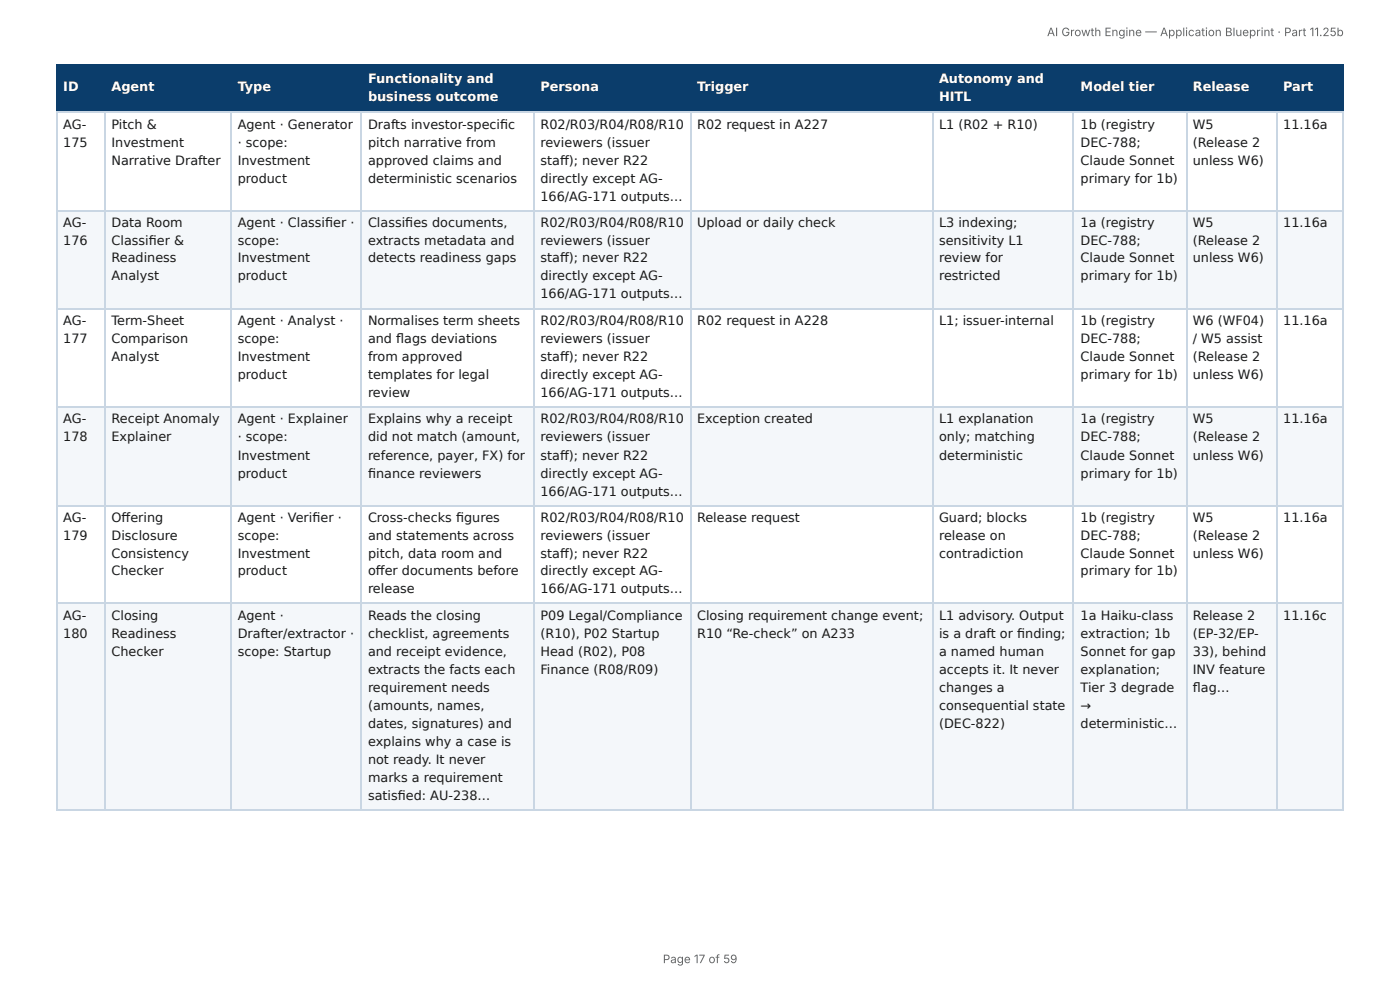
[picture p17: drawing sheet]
<svg xmlns="http://www.w3.org/2000/svg" width="297mm" height="210mm" viewBox="0 0 297 210" stroke-linecap="round" stroke-linejoin="round" font-family="sans-serif">
<defs><g id="words">
<g font-size="2.7" fill="#fff">
<text x="78.2" y="17.6">Functionality and</text>
<text x="199.4" y="17.6">Autonomy and</text>
<text x="13.4" y="19.4">ID</text>
<text x="23.7" y="19.4">Agent</text>
<text x="50.5" y="19.4">Type</text>
<text x="78.2" y="21.4">business outcome</text>
<text x="114.8" y="19.4">Persona</text>
<text x="148.1" y="19.4">Trigger</text>
<text x="199.4" y="21.4">HITL</text>
<text x="229.5" y="19.4">Model tier</text>
<text x="253.4" y="19.4">Release</text>
<text x="272.6" y="19.4">Part</text>
</g>
<g font-size="2.7" fill="#1a1a1a">
<text x="13.4" y="27.3">AG-</text>
<text x="23.7" y="27.3">Pitch &amp;</text>
<text x="50.5" y="27.3">Agent · Generator</text>
<text x="78.2" y="27.3">Drafts investor-specifi c</text>
<text x="114.8" y="27.3">R02/R03/R04/R08/R10</text>
<text x="148.1" y="27.3">R02 request in A227</text>
<text x="199.4" y="27.3">L1 (R02 + R10)</text>
<text x="229.5" y="27.3">1b (registry</text>
<text x="253.4" y="27.3">W5</text>
<text x="272.6" y="27.3">11.16a</text>
<text x="13.4" y="31.1">175</text>
<text x="23.7" y="31.1">Investment</text>
<text x="23.7" y="35">Narrative Drafter</text>
<text x="50.5" y="31.1">· scope:</text>
<text x="50.5" y="35">Investment</text>
<text x="78.2" y="31.1">pitch narrative from</text>
<text x="78.2" y="35">approved claims and</text>
<text x="114.8" y="31.1">reviewers (issuer</text>
<text x="114.8" y="35">staff ); never R22</text>
<text x="229.5" y="31.1">DEC-788;</text>
<text x="229.5" y="35">Claude Sonnet</text>
<text x="253.4" y="31.1">(Release 2</text>
<text x="253.4" y="35">unless W6)</text>
<text x="50.5" y="38.8">product</text>
<text x="78.2" y="38.8">deterministic scenarios</text>
<text x="114.8" y="38.8">directly except AG-</text>
<text x="229.5" y="38.8">primary for 1b)</text>
<text x="114.8" y="42.6">166/AG-171 outputs…</text>
<text x="13.4" y="48.3">AG-</text>
<text x="13.4" y="52.1">176</text>
<text x="23.7" y="48.3">Data Room</text>
<text x="23.7" y="52.1">Classifi er &amp;</text>
<text x="50.5" y="48.3">Agent · Classifi er ·</text>
<text x="50.5" y="52.1">scope:</text>
<text x="78.2" y="48.3">Classifi es documents,</text>
<text x="78.2" y="52.1">extracts metadata and</text>
<text x="114.8" y="48.3">R02/R03/R04/R08/R10</text>
<text x="114.8" y="52.1">reviewers (issuer</text>
<text x="148.1" y="48.3">Upload or daily check</text>
<text x="199.4" y="48.3">L3 indexing;</text>
<text x="199.4" y="52.1">sensitivity L1</text>
<text x="229.5" y="48.3">1a (registry</text>
<text x="229.5" y="52.1">DEC-788;</text>
<text x="253.4" y="48.3">W5</text>
<text x="253.4" y="52.1">(Release 2</text>
<text x="272.6" y="48.3">11.16a</text>
<text x="23.7" y="55.7">Readiness</text>
<text x="23.7" y="59.5">Analyst</text>
<text x="50.5" y="55.7">Investment</text>
<text x="50.5" y="59.5">product</text>
<text x="78.2" y="55.7">detects readiness gaps</text>
<text x="114.8" y="55.7">staff ); never R22</text>
<text x="114.8" y="59.5">directly except AG-</text>
<text x="199.4" y="55.7">review for</text>
<text x="199.4" y="59.5">restricted</text>
<text x="229.5" y="55.7">Claude Sonnet</text>
<text x="229.5" y="59.5">primary for 1b)</text>
<text x="253.4" y="55.7">unless W6)</text>
<text x="114.8" y="63.3">166/AG-171 outputs…</text>
<text x="13.4" y="69">AG-</text>
<text x="23.7" y="69">Term-Sheet</text>
<text x="50.5" y="69">Agent · Analyst ·</text>
<text x="78.2" y="69">Normalises term sheets</text>
<text x="114.8" y="69">R02/R03/R04/R08/R10</text>
<text x="148.1" y="69">R02 request in A228</text>
<text x="199.4" y="69">L1; issuer-internal</text>
<text x="229.5" y="69">1b (registry</text>
<text x="253.4" y="69">W6 (WF04)</text>
<text x="272.6" y="69">11.16a</text>
<text x="13.4" y="72.8">177</text>
<text x="23.7" y="72.8">Comparison</text>
<text x="23.7" y="76.6">Analyst</text>
<text x="50.5" y="72.8">scope:</text>
<text x="50.5" y="76.6">Investment</text>
<text x="78.2" y="72.8">and fl ags deviations</text>
<text x="78.2" y="76.6">from approved</text>
<text x="114.8" y="72.8">reviewers (issuer</text>
<text x="114.8" y="76.6">staff ); never R22</text>
<text x="229.5" y="72.8">DEC-788;</text>
<text x="229.5" y="76.6">Claude Sonnet</text>
<text x="253.4" y="72.8">/ W5 assist</text>
<text x="253.4" y="76.6">(Release 2</text>
<text x="50.5" y="80.5">product</text>
<text x="78.2" y="80.5">templates for legal</text>
<text x="114.8" y="80.5">directly except AG-</text>
<text x="229.5" y="80.5">primary for 1b)</text>
<text x="253.4" y="80.5">unless W6)</text>
<text x="13.4" y="89.9">AG-</text>
<text x="23.7" y="89.9">Receipt Anomaly</text>
<text x="50.5" y="89.9">Agent · Explainer</text>
<text x="78.2" y="84.3">review</text>
<text x="78.2" y="89.9">Explains why a receipt</text>
<text x="114.8" y="84.3">166/AG-171 outputs…</text>
<text x="114.8" y="89.9">R02/R03/R04/R08/R10</text>
<text x="148.1" y="89.9">Exception created</text>
<text x="199.4" y="89.9">L1 explanation</text>
<text x="229.5" y="89.9">1a (registry</text>
<text x="253.4" y="89.9">W5</text>
<text x="272.6" y="89.9">11.16a</text>
<text x="13.4" y="93.8">178</text>
<text x="23.7" y="93.8">Explainer</text>
<text x="50.5" y="93.8">· scope:</text>
<text x="78.2" y="93.8">did not match (amount,</text>
<text x="114.8" y="93.8">reviewers (issuer</text>
<text x="199.4" y="93.8">only; matching</text>
<text x="229.5" y="93.8">DEC-788;</text>
<text x="253.4" y="93.8">(Release 2</text>
<text x="50.5" y="97.6">Investment</text>
<text x="50.5" y="101.4">product</text>
<text x="78.2" y="97.6">reference, payer, FX) for</text>
<text x="78.2" y="101.4">fi nance reviewers</text>
<text x="114.8" y="97.6">staff ); never R22</text>
<text x="114.8" y="101.4">directly except AG-</text>
<text x="199.4" y="97.6">deterministic</text>
<text x="229.5" y="97.6">Claude Sonnet</text>
<text x="229.5" y="101.4">primary for 1b)</text>
<text x="253.4" y="97.6">unless W6)</text>
<text x="114.8" y="105.3">166/AG-171 outputs…</text>
<text x="13.4" y="110.9">AG-</text>
<text x="23.7" y="110.9">Off ering</text>
<text x="50.5" y="110.9">Agent · Verifi er ·</text>
<text x="78.2" y="110.9">Cross-checks fi gures</text>
<text x="114.8" y="110.9">R02/R03/R04/R08/R10</text>
<text x="148.1" y="110.9">Release request</text>
<text x="199.4" y="110.9">Guard; blocks</text>
<text x="229.5" y="110.9">1b (registry</text>
<text x="253.4" y="110.9">W5</text>
<text x="272.6" y="110.9">11.16a</text>
<text x="13.4" y="114.7">179</text>
<text x="23.7" y="114.7">Disclosure</text>
<text x="23.7" y="118.5">Consistency</text>
<text x="50.5" y="114.7">scope:</text>
<text x="50.5" y="118.5">Investment</text>
<text x="78.2" y="114.7">and statements across</text>
<text x="78.2" y="118.5">pitch, data room and</text>
<text x="114.8" y="114.7">reviewers (issuer</text>
<text x="114.8" y="118.5">staff ); never R22</text>
<text x="199.4" y="114.7">release on</text>
<text x="199.4" y="118.5">contradiction</text>
<text x="229.5" y="114.7">DEC-788;</text>
<text x="229.5" y="118.5">Claude Sonnet</text>
<text x="253.4" y="114.7">(Release 2</text>
<text x="253.4" y="118.5">unless W6)</text>
<text x="23.7" y="122.1">Checker</text>
<text x="50.5" y="122.1">product</text>
<text x="78.2" y="122.1">off er documents before</text>
<text x="78.2" y="126">release</text>
<text x="114.8" y="122.1">directly except AG-</text>
<text x="114.8" y="126">166/AG-171 outputs…</text>
<text x="229.5" y="122.1">primary for 1b)</text>
<text x="13.4" y="131.6">AG-</text>
<text x="23.7" y="131.6">Closing</text>
<text x="50.5" y="131.6">Agent ·</text>
<text x="78.2" y="131.6">Reads the closing</text>
<text x="114.8" y="131.6">P09 Legal/Compliance</text>
<text x="148.1" y="131.6">Closing requirement change event;</text>
<text x="199.4" y="131.6">L1 advisory. Output</text>
<text x="229.5" y="131.6">1a Haiku-class</text>
<text x="253.4" y="131.6">Release 2</text>
<text x="272.6" y="131.6">11.16c</text>
<text x="13.4" y="135.4">180</text>
<text x="23.7" y="135.4">Readiness</text>
<text x="50.5" y="135.4">Drafter/extractor ·</text>
<text x="78.2" y="135.4">checklist, agreements</text>
<text x="114.8" y="135.4">(R10), P02 Startup</text>
<text x="148.1" y="135.4">R10 “Re-check” on A233</text>
<text x="199.4" y="135.4">is a draft or fi nding;</text>
<text x="229.5" y="135.4">extraction; 1b</text>
<text x="253.4" y="135.4">(EP-32/EP-</text>
<text x="23.7" y="139.2">Checker</text>
<text x="50.5" y="139.2">scope: Startup</text>
<text x="78.2" y="139.2">and receipt evidence,</text>
<text x="78.2" y="143.1">extracts the facts each</text>
<text x="114.8" y="139.2">Head (R02), P08</text>
<text x="114.8" y="143.1">Finance (R08/R09)</text>
<text x="199.4" y="139.2">a named human</text>
<text x="199.4" y="143.1">accepts it. It never</text>
<text x="229.5" y="139.2">Sonnet for gap</text>
<text x="229.5" y="143.1">explanation;</text>
<text x="253.4" y="139.2">33), behind</text>
<text x="253.4" y="143.1">INV feature</text>
<text x="78.2" y="146.9">requirement needs</text>
<text x="199.4" y="146.9">changes a</text>
<text x="229.5" y="146.9">Tier 3 degrade</text>
<text x="253.4" y="146.9">fl ag…</text>
<text x="78.2" y="150.7">(amounts, names,</text>
<text x="78.2" y="154.6">dates, signatures) and</text>
<text x="199.4" y="150.7">consequential state</text>
<text x="199.4" y="154.6">(DEC-822)</text>
<text x="229.5" y="150.7">→</text>
<text x="229.5" y="154.6">deterministic…</text>
<text x="78.2" y="158.4">explains why a case is</text>
<text x="78.2" y="162.2">not ready. It never</text>
<text x="78.2" y="166.1">marks a requirement</text>
<text x="78.2" y="169.9">satisfi ed: AU-238…</text>
</g>
<g font-size="2.5" fill="#666">
<text x="222.4" y="7.7">AI Growth Engine — Application Blueprint · Part 11.25b</text>
<text x="140.8" y="204.5">Page 17 of 59</text>
</g>
</g></defs>
<g fill="#0b3d6b">
<path d="M12.2 14h10.2v9.7h-10.2z"/>
<path d="M22.4 14h26.6v9.7h-26.6z"/>
<path d="M49 14h27.8v9.7h-27.8z"/>
<path d="M76.8 14h36.6v9.7h-36.6z"/>
<path d="M113.4 14h33.2v9.7h-33.2z"/>
<path d="M146.6 14h51.4v9.7h-51.4z"/>
<path d="M198 14h30.1v9.7h-30.1z"/>
<path d="M228.1 14h23.8v9.7h-23.8z"/>
<path d="M251.9 14h19.1v9.7h-19.1z"/>
<path d="M271 14h14.4v9.7h-14.4z"/>
</g>
<g fill="#f4f7fa">
<path d="M12.2 44.7h10.2v20.9h-10.2z"/>
<path d="M22.4 44.7h26.6v20.9h-26.6z"/>
<path d="M49 44.7h27.8v20.9h-27.8z"/>
<path d="M76.8 44.7h36.6v20.9h-36.6z"/>
<path d="M113.4 44.7h33.2v20.9h-33.2z"/>
<path d="M146.6 44.7h51.4v20.9h-51.4z"/>
<path d="M198 44.7h30.1v20.9h-30.1z"/>
<path d="M228.1 44.7h23.8v20.9h-23.8z"/>
<path d="M251.9 44.7h19.1v20.9h-19.1z"/>
<path d="M271 44.7h14.4v20.9h-14.4z"/>
<path d="M12.2 86.3h10.2v21h-10.2z"/>
<path d="M22.4 86.3h26.6v21h-26.6z"/>
<path d="M49 86.3h27.8v21h-27.8z"/>
<path d="M76.8 86.3h36.6v21h-36.6z"/>
<path d="M113.4 86.3h33.2v21h-33.2z"/>
<path d="M146.6 86.3h51.4v21h-51.4z"/>
<path d="M198 86.3h30.1v21h-30.1z"/>
<path d="M228.1 86.3h23.8v21h-23.8z"/>
<path d="M251.9 86.3h19.1v21h-19.1z"/>
<path d="M271 86.3h14.4v21h-14.4z"/>
<path d="M12.2 128.3h10.2v43.7h-10.2z"/>
<path d="M22.4 128.3h26.6v43.7h-26.6z"/>
<path d="M49 128.3h27.8v43.7h-27.8z"/>
<path d="M76.8 128.3h36.6v43.7h-36.6z"/>
<path d="M113.4 128.3h33.2v43.7h-33.2z"/>
<path d="M146.6 128.3h51.4v43.7h-51.4z"/>
<path d="M198 128.3h30.1v43.7h-30.1z"/>
<path d="M228.1 128.3h23.8v43.7h-23.8z"/>
<path d="M251.9 128.3h19.1v43.7h-19.1z"/>
<path d="M271 128.3h14.4v43.7h-14.4z"/>
</g>
<g fill="none" stroke="#0b3d6b" stroke-width=".26">
<path d="M11.9 13.9h273.5M12 13.8v10.2M22.3 13.8v10.2M49.1 13.8v10.2M76.7 13.8v10.2M113.5 13.8v10.2M146.7 13.8v10.2M198.1 13.8v10.2M228 13.8v10.2M252 13.8v10.2M271.2 13.8v10.2M285.2 13.8v10.2"/>
<path d="M11.9 23.9h273.5"/>
</g>
<g fill="none" stroke="#c9d6e3" stroke-width=".26">
<path d="M11.9 23.9h273.5M12 24v148M22.3 24v148M49.1 24v148M76.7 24v148M113.5 24v148M146.7 24v148M198.1 24v148M228 24v148M252 24v148M271.2 24v148M285.2 24v148"/>
<path d="M11.9 44.8h273.5M11.9 65.5h273.5M11.9 86.5h273.5M11.9 107.4h273.5M11.9 128.1h273.5M11.9 172.1h273.5"/>
</g>
<use href="#words"/>
</svg>
